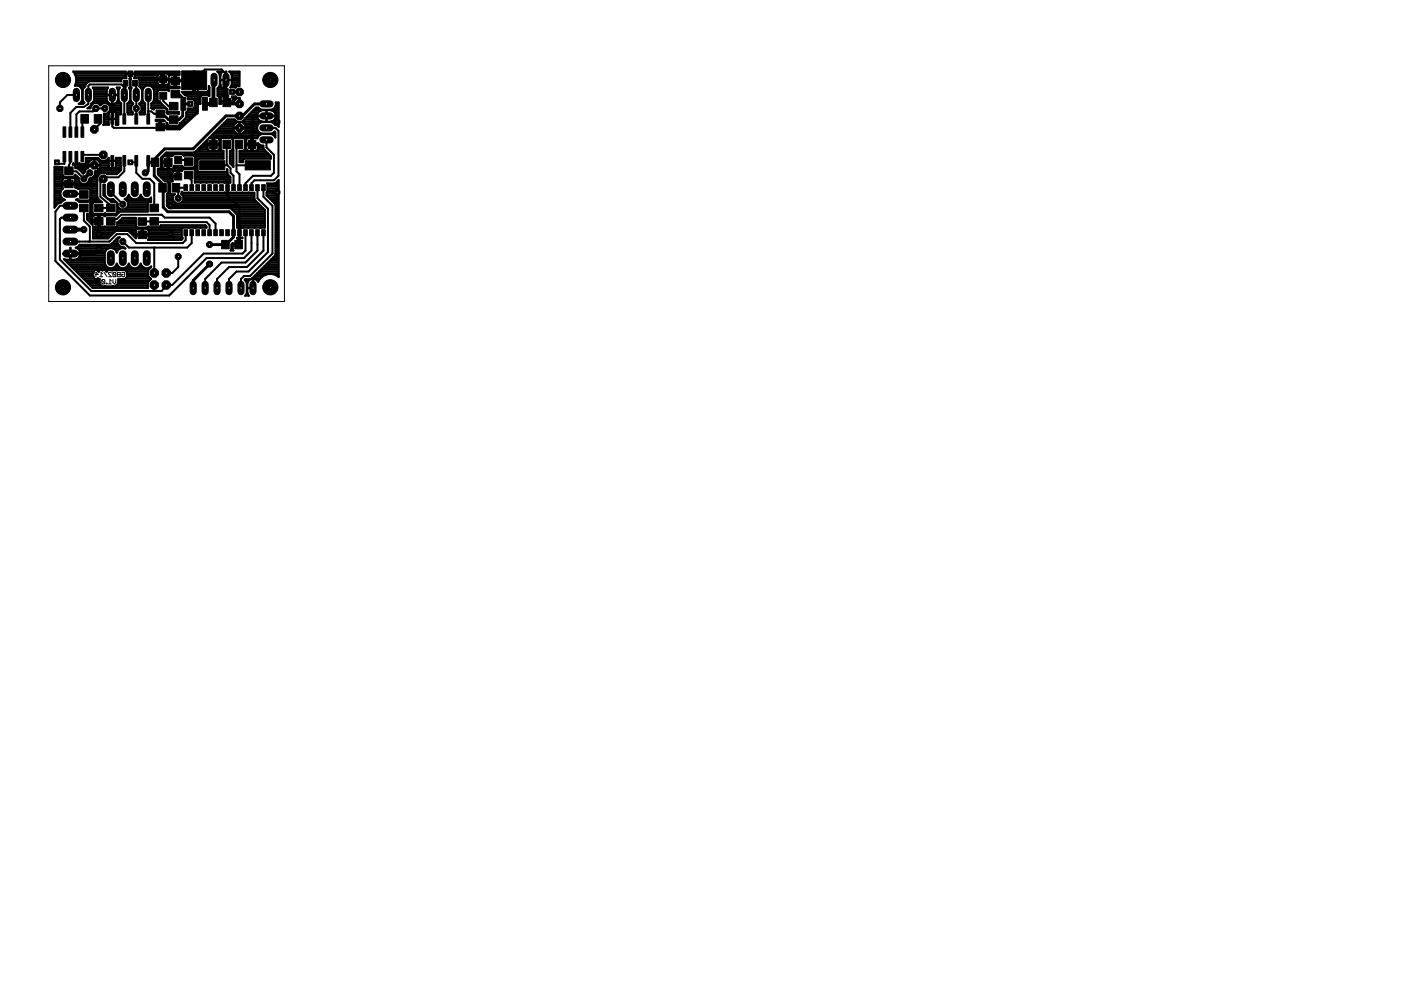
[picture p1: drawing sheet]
<svg xmlns="http://www.w3.org/2000/svg" width="297mm" height="210mm" viewBox="0 0 297 210" stroke-linecap="round" stroke-linejoin="round" font-family="sans-serif">
<g fill="none" stroke="#000" stroke-width=".21">
<path d="M20.2 58.2h.6l-.5-.5v1M21.1 58.7h.7M21.6 59.4v.6l.2 .2 .4-.2M21.6 59.4l.2-.1 .4 .1v.6M21.6 59.4l.6 .6M21.8 58.1l-.4-.4v1M22.1 57.7l.6 1M23.6 57.9l-.1-.2-.5 .2 .6 .8h-.6M23.6 59.6l-.3-.3v.9M23.9 57.9l.2-.2 .5 .2v.6M23.9 57.9v.6l.2 .2 .5-.2M23.9 59.3v.6l.4 .3 .3-.3v-.6"/>
<path d="M23.9 57.9l.7 .6M24.9 57.9l.1-.2h.5v1h-.5l-.1-.2 .1-.3zM25 58.2h.5M25.8 57.9l.2-.2 .4 .2v.6l-.4 .2-.2-.5h.3M22.5 60l.2 .2zM23 60.2h.6"/>
</g>
<g fill="#000" stroke="#000" stroke-width=".21">
<path d="M26.1 17.1h1v1.1h-1zM27.1 15h1v1.2h-1zM28.1 17.1h1v1.1h-1zM33.9 16.1h1.4v1.4h-1.4zM33.9 19.6h1.4v1.4h-1.4zM36.3 19.1h1.7v1.6h-1.7zM36.3 16.3h1.7v1.6h-1.7zM38.5 15h5.3v4h-5.3zM13.4 32.1h.5v2.2h-.5zM13.4 26.9h.5v2.2h-.5zM14.6 32.1h.6v2.2h-.6zM14.6 26.9h.6v2.2h-.6z"/>
<path d="M13.7 35.4h1.8v1.6h-1.8zM13.7 38.2h1.8v1.6h-1.8zM15.9 32.1h.6v2.2h-.6zM15.9 26.9h.6v2.2h-.6zM17.2 32.1h.6v2.2h-.6zM17.2 26.9h.6v2.2h-.6zM17.1 24.3h1.7v1.8h-1.7zM20 24.3h1.6v1.8h-1.6zM23.5 33h.6v2.2h-.6zM23.5 24.1h.6v2.2h-.6zM26.1 33h.5v2.2h-.5zM26.1 24.1h.5v2.2h-.5z"/>
<path d="M28.6 33h.6v2.2h-.6zM28.6 24.1h.6v2.2h-.6zM31.1 33h.6v2.2h-.6zM31.1 24.1h.6v2.2h-.6zM32.1 33.5h1.6v1.8h-1.6zM33.1 23.3h1.8v1.6h-1.8zM33.1 26.1h1.8v1.6h-1.8zM33.7 38.9h1.6v1.8h-1.6zM34.9 33.5h1.6v1.8h-1.6zM35.9 24.6h1.8v1.6h-1.8zM35.9 21.7h1.8v1.6h-1.8zM36.5 38.9h1.6v1.8h-1.6z"/>
<path d="M37 36.7h1.5v1.5h-1.5zM37 33.2h1.5v1.5h-1.5zM38.4 20.7h1v2.7h-1zM39 39.2h.8v1.2h-.8zM39.1 36.3h1.8v1.6h-1.8zM39.1 33.5h1.8v1.6h-1.8zM40.3 39.2h.7v1.2h-.7zM41.5 39.2h.8v1.2h-.8zM42.8 39.2h.8v1.2h-.8zM42.9 20.7h1.1v2.7h-1.1zM44 39.2h.8v1.2h-.8zM44.4 29.7h1.7v1.8h-1.7z"/>
<path d="M44.4 20.8h1.7v1.8h-1.7zM45.3 39.2h.8v1.2h-.8zM46.6 39.2h.7v1.2h-.7zM42.3 34.1h5.4v1.9h-5.4zM47.9 39.2h.7v1.2h-.7zM47.3 29.7h1.6v1.8h-1.6zM47.3 20.8h1.6v1.8h-1.6zM49.1 39.2h.8v1.2h-.8zM50.4 39.2h.8v1.2h-.8zM49.8 29.7h1.7v1.8h-1.7zM51.7 39.2h.7v1.2h-.7zM52.9 39.2h.8v1.2h-.8z"/>
<path d="M52.6 29.7h1.7v1.8h-1.7zM54.2 39.2h.8v1.2h-.8zM55.5 39.2h.7v1.2h-.7zM52 34.1h5.3v1.9h-5.3zM16.9 43.3h1.8v1.6h-1.8zM16.9 40.4h1.8v1.6h-1.8zM20.1 43.3h1.7v1.6h-1.7zM20.1 46.1h1.7v1.6h-1.7zM22.6 46.1h1.8v1.7h-1.8zM22.6 43.3h1.8v1.6h-1.8zM29.3 46.2h1.8v1.6h-1.8zM29.3 49h1.8v1.6h-1.8z"/>
<path d="M31.8 46.1h1.8v1.7h-1.8zM31.8 43.3h1.8v1.6h-1.8zM39 48.7h.8v1.3h-.8zM40.3 48.7h.7v1.3h-.7zM41.5 48.7h.8v1.3h-.8zM42.8 48.7h.8v1.3h-.8zM44 48.7h.8v1.3h-.8zM45.3 48.7h.8v1.3h-.8zM46.6 48.7h.7v1.3h-.7zM47 51h1.6v1.7h-1.6zM47.9 48.7h.7v1.3h-.7zM49.1 48.7h.8v1.3h-.8z"/>
<path d="M50.4 48.7h.8v1.3h-.8zM49.8 51h1.6v1.7h-1.6zM51.7 48.7h.7v1.3h-.7zM52.9 48.7h.8v1.3h-.8zM54.2 48.7h.8v1.3h-.8zM55.5 48.7h.7v1.3h-.7z"/>
<circle cx="32.7" cy="60.4" r=".96"/>
</g>
<path d="M45.4 17l-.1 4.7 .1-.6-1 .9h-.9M47.9 17l-.3 .9v2.7l.5 1.1M18.7 37l-.9 .9M14.9 48.7h2.9M21 52.8l-1 1h-5.1M21 46.9v2.7" fill="none" stroke="#000" stroke-width=".83"/>
<g fill="none" stroke="#000" stroke-width=".42">
<path d="M15.6 15.2h11.1M15.8 15.6h11.8M16 17.9h2.2M16 16h10.7M16.1 16.4h10.6M16.1 17.5h2.4M16.2 17.1h9.5M16.2 16.7h9.6M16.7 18.2h1.4M17.2 18.6h.6M17.4 19h.2M17.4 19.7h.1"/>
<path d="M17.4 19.4h.1M18.1 18.3l-.6 .8v2l.4 .7-.3 .2h-.9l.5-.4 .2-.5v-2a1.21 1.21 0 0 0-1.5-.9 2.75 2.75 0 0 0-.4-3h11.2v.4h.9v1.1h-.2l.2 .1v1.6l-.3 .2 .3 .5v2l-.5 .8M18.1 18.3h.1M18.2 17.9l-.1 .4M19.7 18.6h3.2M19.9 19h2.7M20 19.7h2.6M20 19.4h2.6M24.7 18.6h.7l-.3 .5v2l.6 .8-.1 2.4h-.5v2.2h-.6v-2.7M24.7 18.6l.3 .7v.8M24.8 18.6h.6M25 19h.2"/>
<path d="M25 19.7h.1M25 19.4h.1M26.4 18.5l-.7-.6h-6.7l-.3 .3v3.8l-.9 .7h-1.6l-1.3 1.2v4.1M26.4 17.9v7.3M26.6 17.7v.9l-.2 .3M27.4 18.6h.5M27.5 16.7h.3M27.5 19h.2M27.6 18.2h.1M27.6 19.7h.1M27.6 19.4h.1M27.6 17.9h.1"/>
<path d="M27.6 17.5h.1M27.6 17.1h.1M27.6 16.4h.1M27.6 16h.1M27.6 15.6l.3 .1M27.7 15.6h6M28.6 16.4h4.8M28.6 15.7l-.2 .9h.9l.3 .2v1.5M28.6 16h4.8M28.6 15.2h9.5M28.6 17.7l.3 .8v6.7M29.5 16.7h4.9"/>
<path d="M29.6 18.3h.1M29.6 18.2h1.4M29.6 17.9h3.9M29.6 17.5h3.8M29.6 17.1h3.8M29.6 18.3l.5 .8v2l-.6 .8 .5 .6v.9l-.4 .5M29.9 18.6h.6M30.1 19h.2M30.1 19.7h.1M30.1 19.4h.1M31.9 18.2h4M32.4 18.6h5.7"/>
<path d="M32.6 19h3.2M32.6 19.7h.8M32.6 19.4h.8M33.4 19.4v1.8M33.7 15.6h.7v2.4l-.8-.1-.2-.3v-.6l8-.2v-1.6h-.4v4.3h-2.5l.7 .7h.4l.2 .3v.6h1.2l.3 .2v1.4M33.7 15.6l-.3 .3v.7h2.4v.4M34.4 17.9h.4M34.4 17.5h.4M34.4 17.1h.4M34.4 16.4h.4M34.4 16h.4M34.4 15.6h.4"/>
<path d="M34.8 16.7h1M35.5 15.6l.3 .6 .3-.3h.8v2.5h-.7l-.3-.2M35.5 15.6h-.7v2.4h.6l.4-.3M35.5 15.6h2.6M35.7 17.9h.1M35.8 19l.2-.3h2.1v-.3h-.8v-2.5h.8v-.7h-9.5v.4h-.9v1.1h.1l-.1 .1v1.6l.2 .2-.2 .5v2l.5 .8-.4 .6v.9l.4 .5M35.8 17.7l.1 .5M35.8 19v.3l-.3-.2h-1.8l-.3 .3M35.8 17.7h.1M35.8 17v.3l5.6-.1v2.3h2.6l.3-.4v-.9l.1 .3v1.9l-.2-.2h-1.4l-.3 .3v1.5h-.6M35.8 17.1h1.1M35.8 16h.1"/>
<path d="M36.9 18.2h.4M36.9 17.9h.4M36.9 17.5h.4M36.9 16.7h.4M36.9 16.4h.4M36.9 16h.4M37.1 16.8h-2.5v-.5l-.6-.6h-7.3l.1 .9h-.9l-.2 .2v.5h-6.8l-.7 .6M37.3 17.1h3.7M38.8 19.7h5.6M41 18.2h.4M41 19.4h.4M41 19h.4"/>
<path d="M41 18.6h.4M41 17.9h.4M41 17.5h.4M41 16.7h.4M41 16.4h.4M41 16h.4M41 15.6h.4M41 15.2h.4M41.2 17l.7 .9v6.1l-3.5 3.1h-14.3l-.3-.3v-6.7M41.2 17h-4.1v.1M44.1 19.4h.3M44.3 18.2h.1"/>
<path d="M44.3 19h.1M44.3 18.6h.1M46.1 19.7h2.1M46.1 19.4h2.1M46.1 19h2.1M46.2 15.2h1M46.2 18.6h.9M46.5 15.6h.4M46.5 18.2h.3M46.6 17.9h.1M46.6 17.5h.1M46.6 17.1h.1"/>
<path d="M46.6 16.7h.1M46.6 16.4h.1M46.6 16h.1M47.9 18.2h.1M47.9 18.6h.1M47.9 17.9h.1M47.9 17.5h.1M47.9 17.1h.1M47.9 16.7h.1M47.9 16.4h.1M47.9 16h.1M47.9 15.6h.1"/>
<path d="M47.9 15.2h.1M47.9 17v-1.3l-.9-1h-3.6l-2.2 2.3M48.2 18.9h.1M48.2 18.9v1.3l.2 .2h-.1v1.5l2.5 .2v-1.3h-.5M48.7 15.2h2.1M48.7 15.3l-.1-.1h2.2v3h-1.8M48.7 15.3l.4 .6v1h-2.4v-1l.6-.7h-1.2l.5 .8v2l-.5 .7v1.7l.4 .2v1.4l1.4-.1v-1.5h-.8l-.3 .4v.7h2.5v-.7l-.2-.3 .8-.1 .4 .4M49 15.6h1.8M49.1 16h1.7M49.1 17.9h1.7M49.1 17.5h1.7M49.1 17.1h1.7"/>
<path d="M49.1 16.7h1.7M49.1 16.4h1.7M50.3 18.2l-.4 .4-1.1-.1 .3-.5v-1h-2.4v.8a1.18 1.18 0 0 0 1.2 1.1v-3.7l.1 3.7h.2M11.6 38.5h1.7M11.6 36.2h1.7M11.6 35.8h1.7M11.6 37h1.7M11.6 37.7h5.1M11.6 40h1.7M11.6 39.6h1.7M11.6 39.2h1.7M11.6 38.8h2.8"/>
<path d="M11.6 38.1h1.7M11.6 37.3h1.8M11.6 36.6h1.7M11.6 35.5h1.7M13.7 37.7l-.4 .4v.7h2.7l-.1-.8-.3-.3M13.7 33.2v1.5h-1.3l-.3-.3M14.4 37.7v1.5h-1.1v.8l-.3 .3M14.4 38.5h.4M14.4 38.1h.4M14.6 39h.8l.5 .2M14.8 37.7v1.5h4.6M14.8 38.8h2.4"/>
<path d="M14.9 33.2v1.2l-.3 .7v1.1l.2 .1h1.4l1.6 1.6M15.5 34.7h.2M15.5 34.7l-.1 .2h.3l.3 .3v.5l.6 .1 1 1M15.5 34.7h1.2M15.8 37.3h.5M15.9 35.1h2.9M16 38.5h.8M16 39.2v.6l.5 .2M16 39.6h4.6M16 39.2h4.6M16 38.1h.7M16 35.5h2.8"/>
<path d="M16.2 34.7h.1M16.2 34.4h.1M16.2 34h.1M16.2 33.6h.1M16.2 20.1h-1.9l-1.6 1.6v1.3M16.2 33.5v1.3M16.5 40h4.1M16.5 40h.2M16.7 35.8h1.6M16.7 34.7l.1-.1 .2 .2h.9l.3-.3v-1h2.6l.6 .6h1l.7-.6 .1 2 .3 .1h.7l.3-.1M16.7 34.7h.2M17 36.2h1"/>
<path d="M17.2 21.6h.5M17.4 21.2h.2M17.4 36.6h.5M17.4 20.1h.1M17.4 20.9h.1M17.4 20.5h.1M17.6 36.8h.1M17.7 36.8l.3-.3v-.3l.8-.7v-1l.7-.7h1l.8 .7v1.1l-.8 .7h-.3v.8l-.7 .6M17.9 25.2l-.4 .6v2.2M18 34.7h.8M18.2 34.4h.7M18.2 34h1.1"/>
<path d="M18.2 33.6h2.7M18.4 38.8h2.2M18.8 35.1h2.5M18.8 38.5h1.8M18.9 38v.4l-.7 .6h-.9l-.6-.6v-.7l-.7-.7-.3 .4h-2.2l-.2-.2v-1.8h-1.7v8.6l.7-.9 .3-.2M18.9 40l.2 .3v1.9l-.2 .3h-2.2l-.3-.3M18.9 38.1h1.8M18.9 22.7h.3M19 36.6l-.3 .4M19.3 22.4l-.8 .6h.7v-.5l.7-.6h.9l.5 .4 .5-.4h.9l.6 .6v.9l-.6 .7h-.7l.1 2.2-.2 .2h1.2l.1-2.7 .3-.1h.7l.3 .1M19.3 22.4h.1M19.4 22l-.1 .4"/>
<path d="M19.4 22h.3M19.7 21.6h3.1M19.9 37.3h.8M19.9 21.2h2.7M20 20.1h3.8v2M20 20.9h2.6M20 20.5h2.6M20 35.1l1.3 1.2M20 33.8v1.3M20 34.7h.1M20 34.4h.1M20 34h.1"/>
<path d="M20.2 37h.9M20.2 36.6h4.9M20.6 36.2h4.9M20.7 37.7h-1.5l-.3 .3M20.7 34h.6M20.8 25.2h.3l.2 1-1.3 1.2M20.9 22h.8M21 35.8h4.7M21.1 34.4h2M21.3 35.5h1.8M21.3 35.1h1.8M21.3 34.7h1.8"/>
<path d="M21.9 32.8h-4.4v.4M21.9 40h.3M21.9 39.6h.3M21.9 39.2h.3M22.1 24.6h1M22.1 25.4h1M22.1 26.1h1M22.1 25.7h1M22.1 25h1M22.1 24.2h1M22.2 23h-1.9l-.6 .6h-2.9l-.6 .7v3.7M22.5 34h.6"/>
<path d="M22.6 20.1v-1l.3-.5h-3.2l.3 .5v2l-.6 .9M22.8 22h.5M22.9 23.9h.2M22.9 33.6h.2M23.1 34.1h1.5M23.1 25.2h1.5M23.2 22.4h2.5M23.3 23.5h2.4M23.3 23.1h2.4M23.3 22.7h2.4M23.7 22.1h.1M23.8 22h.1"/>
<path d="M23.8 21.6h.1M23.8 21.2h.1M23.8 20.9h.1M23.8 20.5h.1M23.8 24.6h.1M23.8 34.1v1.6h-1.9l-2.5 2.5v8.3l.3 .3h1.1l.2 .1M23.8 35.5h.1M23.8 35.1h.1M23.8 34.7h.1M23.8 34.4h.1M23.8 25h.1M23.8 24.2h.1"/>
<path d="M23.8 23.9h.1M24.3 22h1.4M24.5 35.5l.1-2h1l.1 2.5-.9 .9h-2.1l-.3-.3h-1l-.7 .8v4.7M24.5 35.5h1.2M24.5 23.9h1.2M24.6 24.6h.5M24.6 25.4h.5M24.6 35.1h1M24.6 34.7h1M24.6 34.4h1M24.6 34h1M24.6 33.6h1"/>
<path d="M24.6 26.1h.5M24.6 25.7h.5M24.6 25h.5M24.6 24.2h1M24.8 21.6h.6M25 21.2h.2M25 20.9h.1M25 20.5h.1M25.1 20.1h-1.2v2a1.23 1.23 0 0 0 1.1-1.1v-.8h-2.4v.8a1.19 1.19 0 0 0 1.1 1.1M26.4 34.1v2.2l-1.3 1.3h-2.9l-.9 .9v3.2l1.9 1.6 .3 .8h-2.5M27 23.8l.1 .5h1l.1-.4M27 23.5h.9"/>
<path d="M27 23.1h.8M27 22.7h.8M27 22.4h1M27 22h1.2M27 21.9v1.9M27.1 23.9h1.1M27.1 21.9h-.1M27.1 24.2h1M27.3 21.6h.6M27.5 21.2h.2M27.6 20.1h.1M27.6 20.9h.1"/>
<path d="M27.6 20.5h.1M27.6 34.4h1.3M28.9 34.1v2.5l1.3 1.3h1.5l1 1v5.2M29.5 22h1.3M29.6 23.9h1.1M29.7 24.2h1M29.8 22.4h1M29.9 21.6h.5M29.9 23.5h.9M30 23.1h.8M30 22.7h.8M30.1 21.2h.1"/>
<path d="M30.1 20.1h.1M30.1 20.9h.1M30.1 20.5h.1M31.4 20.1v5.1M31.4 34.1v.3M31.4 36.3l-.6 .3M31.4 23.6h.7l.6 .5h1.5M32.1 22.7h2.9M32.1 22.4h2.5M32.1 22h2.1M32.2 23h.1M32.4 21.6h1.6"/>
<path d="M32.5 23.1h.1M32.5 23.1l-.4-.1v-1.1l.4-.3 .1-.5v-2a1.24 1.24 0 0 0-1.2-1 1.24 1.24 0 0 0-1.2 1v2l.6 .8v1.9l-.1 .5h-1l-.1-.4M32.5 23.1l.1 .1 .3-.3h2.2l.2 .2M32.6 21.2h.8M32.6 20.1h.8M32.6 20.9h.8M32.6 20.5h.8M32.7 33.8v.4l.2 .2-.2 .2M33.4 21.2l.3 .3h.3M33.5 36.2h5.1M33.5 35.8h8.4M33.5 37h3.1"/>
<path d="M33.5 36.6h3.1M33.8 26.5h.4M33.8 26.1h.4M33.8 25.7h.4M33.8 37.3h3.8M34 21.5l.2 .5M34 21.5h.1M34.1 35.5h.4M34.1 35.1h.3M34.1 34.7h.3M34.1 34.4h1.4M34.1 34h.3"/>
<path d="M34.1 33.6h.3M34.2 26.9h4.5M34.2 22l1.3 1.1v.4l.2 .3 2.3-.1v.5h-2.4l-.3-.3v-.8M34.2 37.7h2.4M34.3 33.2h.2M34.5 39v.8M34.6 38.1h2M34.6 20.3v1.1l1.1 1.1h1.1M34.7 32.9h2M35.1 32.5h12.3M35.3 23.1h.1M35.3 26.1v.6h-1.5v-1h-.8v-.3h1.6l.3 .3h-.7v1.4"/>
<path d="M35.3 27.2h3M35.3 26.5h.3M35.3 26.1h.2M35.3 23.9h2.7M35.3 23.5h.2M35.4 38.5l.3 .2v2.2l-.3 .3v2.4l.5 .5h12.8l.3 .1 1.3 1.5v2.6h5.9v-3.8l-2.2-2.1-.1-1.5h-15.1l-.3-.3-.1 .5 .5 .5v.9l-.7 .6h-.9l-.6-.6v-.9l.4-.4h-.8l-.3-.3v-2.2l.3-.2M35.5 26.1v.3l.2 .2h2.2l.3-.2v-.3M35.5 35.5h.4M35.5 35.1h.4M35.5 34.7h.4M35.5 34h.4M35.5 33.6h.4"/>
<path d="M35.5 33.2h.4M35.6 24.2h.1M35.6 34.4v2.2l.7 .8h1.5M35.7 40h.3M35.7 39.6h.3M35.7 39.2h.3M35.7 38.8h.3M36.2 32.5l-.5 .5v1.4l-.1 .1M36.9 35.5h2M37 36.2l-.4 .3v.8h1.4v-1.1M37.6 36.2v1.4h-1l.1 .9h-1.8l-1.4-1.5M37.6 37h.4"/>
<path d="M37.6 36.6h.4M37.8 33.9h2.2v.4M38.1 26.5h1M38.2 26.1h1.2M38.7 25.7h1.1M38.8 32.9h8.6M38.9 35.9l-.3 .3M39 33h2.1l.3 .3v1.9l-.3 .3h-2.2l-.3-.4h-1.7l-.1 .6-.9 .1v-1.2h-1.5l.1 .9 .3 .3h.7v-2.7h-.7l-.3 .1M39 33l-.3-.3h-1.9l-.2 .4h-.7v1.1h-1.5l.1-1M39 33h.1M39 25.4h1.2M39.2 20.1h5.2"/>
<path d="M39.4 39.8h-2.1l.5 .5v1.7M39.4 25h1.1M39.5 24.6h1.4M39.5 24.2h1.8M39.5 23.9h2.2M39.8 23.5h2.1M39.8 23.1h2.1M39.8 20.9h2.7M39.8 20.5h2.7M40 37.1v.5l.6 .6v1.6M41.1 35.9l.3 .2-.1 2.6 7.6 .1v-1.3a1.63 1.63 0 0 1-.8-1.6v.3M41.1 35.5h.8"/>
<path d="M41.2 21.2h1.3M41.3 22.7h.6M41.3 22.4h.6M41.3 22h1.2M41.3 22.7l-.3 .3h-1.2v.6l-.3 .2a1.97 1.97 0 0 1-1.3 2.3M41.3 21.6h1.2M41.3 38.5h7.6M41.3 33.2h6.1M41.4 36.2h.5M41.4 37h6.9M41.4 37.7h7.5M41.4 38.1h7.5"/>
<path d="M41.4 37.3h7.3M41.4 36.6h6.8M41.4 35.1h.5M41.4 34.7h.5M41.4 34.4h.5M41.4 34h.5M41.4 33.6h6M41.5 32.1h5.9M41.9 31.7h2.2M41.9 23.6l-3.8 3.8h-2.8v-.3M42.2 31.3h1.8M42.6 31h1.4"/>
<path d="M43.3 30.2h.7M43.5 30.6l-1.9 1.9v4.1l.9 1h4.8l.9 .9v2.9l2.6 2.5v8h-.2M43.7 29.8h.3M44.5 29.1h10.2M44.9 28.7h10M45 35.1h3.2M45.1 31.7h.4M45.1 31.3h.4M45.1 31h.4M45.1 30.2h.4M45.1 29.8h.4M45.1 29.5h.4"/>
<path d="M45.2 28.4h.1M45.2 28.4h13.2M45.5 30.6h1.3M45.6 28h4.3M46 27.6h3.5M46.1 20.1h2.1M46.4 27.2h3.1M46.4 20.5h.5M46.5 31.7h.3M46.5 29.5h.3M46.5 31.3h.3M46.5 31h.3"/>
<path d="M46.5 30.2h.3M46.5 29.8h.3M46.5 22h.3M46.5 21.6h1.4M46.5 21.2h.3M46.5 20.9h.3M46.7 26.9h2.8M47.1 26.5h2.5M47.5 26.1h2.5M47.9 25.7h2.3M47.9 21.2h.4M47.9 20.9h.4"/>
<path d="M47.9 20.5h.4M48.1 30.6v4.3l.1 .2M48.1 36.2h.1M48.2 39.8h.1M48.2 35.1l.7 .6v.9l.6 .7v2.5M48.2 40h.1M48.2 39.6h.1M48.2 39.2h.1M48.2 38.8h.1M48.3 21.6h1.2M48.7 32.5h.8M48.7 34.4h.8"/>
<path d="M48.7 34h.8M48.7 33.6h.8M48.7 33.2h.8M48.7 32.9h.8M48.7 32.1h.8M48.9 34.7h.6M49.2 20.5h.8M49.2 35.1h.3M49.3 31.7h.1M49.3 29.5h.1M49.3 30.6h.1M49.3 31.3h.1"/>
<path d="M49.3 31h.1M49.3 30.2h.1M49.3 29.8h.1M49.3 22h.2M49.3 21.2h.5M49.3 20.9h.9M49.5 27.1h2.5M50.1 35.1h4.6M50.3 20.8l-.8 .7v.5M50.3 28.4l-.8-.8v-1l.8-.7h1l.7 .7v1l-.7 .8M50.7 30.6l-.6 .5v5.2l.7 .7v2.8M50.8 25.9v2.5"/>
<path d="M50.8 28h.1M50.8 27.6h.1M50.8 27.2h.1M50.8 26.9h.1M50.8 26.5h.1M50.8 26.1h.1M50.8 22h.1M50.8 21.6h.1M50.8 21.2h.1M50.8 20.9h.1M50.8 32.5h6M50.8 34.4h.7"/>
<path d="M50.8 34h.7M50.8 33.6h6.6M50.8 33.2h6.6M50.8 32.9h6.4M50.8 32.1h5.6M51.4 25.7h4M51.6 26.1h3.4M51.7 28h3.2M51.8 25.4h3M51.9 31.7h.4M51.9 29.5h.4M51.9 30.6h1.4"/>
<path d="M51.9 31.3h.3M51.9 31h.3M51.9 30.2h.3M51.9 29.8h.3M51.9 26.5h2.8M52 25l-.7 .8h-1l-.5-.4-1.6-.1-3.9 4h.8v2.7l-.8-.1-.2-.1-.1-1h2.5v.8l-.3 .3-.7 .1v-2.7h.6l.3 .1 .1 1h-2.5v-.9l-2.9 2.8h-5.9l-1.1 1.1v2.1l-.2 .3h-.4v1.2M52 27.6h2.6M52 27.2h2.5M52 26.9h2.5M52.1 25l2.2-2.2h.5l.7 .5h2a1.22 1.22 0 0 0 .9-1.6h.7v5.2M52.1 25h-.1M52.1 25h2.5"/>
<path d="M52.5 24.6h6.6M52.8 24.2h1.8M53.2 23.9h1.6M53.3 31.7h.4M53.3 31.3h.4M53.3 31h.4M53.3 30.2h.4M53.3 29.8h.4M53.3 29.5h.4M53.6 23.5h1.6M53.6 30.4l-.2 .2v-1.6h-8v1.6h-2.4M53.7 30.6h1.2"/>
<path d="M54 23.1h1.1M54.5 24.6a1.18 1.18 0 0 0 1.1 1.2h.9v-2.4h-.9a1.18 1.18 0 0 0-1.1 1.1h4a1.23 1.23 0 0 0-1.1-1.1h-.8v2.4h.8a1.23 1.23 0 0 0 1.1-1.2M54.5 26.9a1.21 1.21 0 0 0 1 1.4M54.6 39.8v2.2l2.2 2.3v9.1l-4.1 4.2h-2.6l-1.5 1.6v1.9M54.7 31.7h1.3M54.7 31.3h1.1M54.7 31h1.1M55.9 39.8v1.9l1.9 1.9v10.2l-4.8 4.7h-1.3l-.6 .7v1.9M56.5 25.4h.1M56.5 25.7h.1M56.5 25h.1M56.5 24.2h.1"/>
<path d="M56.5 23.9h.1M56.5 23.5h.1M56.5 29.7v1.5l1.6 1.6v3.8l-.7 .7h-3.8l-1.6 1.6v.9M56.5 27.1h1.9l.6 .6v9.6l-.9 .9h-4.1l-.7 .7v.9M56.7 40h2.4M56.7 39.6h2.4M56.7 39.2h2.4M57.5 28.3l.7-.4 .2 .1v1.2l-.4-.6-.5-.2h-2l-.8 .6-.2 .4-.8-.1v2.7l.7-.1 .3-.3v-.8h-2.5l.1 1 .2 .1 .8 .1v-2.7h-.8l-.3 .4v.7h2.5l.4 .3 .7 .2 .1 .7 1.5 1.5v.5h-5.6l-.3 .3v.5h-.7v-2.4h.8l.3-.3v-2.2l-.3-.2h-1.9l-.3 .2 .1 5.9-.8-.8v-2.6h.3l.3-.3v-2.2l-.3-.2h-1.9l-.3 .2v2.2l.3 .3h.3v1.6h-5.2l-.3 .3v2.3l.3 .3h5.7l.2-.3M57.6 25.7h1.5M57.8 23.5h1.3M57.8 23.1h1.3M58 26.1h1.1"/>
<path d="M58.1 28.7h.3M58.1 24.6l.6 .6v.6M58.1 28h.2M58.2 25.4h.9M58.3 23.9h.8M58.3 22.7h.8M58.3 38.8h.8M58.4 29.1h.1M58.4 25h.7M58.4 24.2h.7M58.4 22.4h.7M58.5 22h.6"/>
<path d="M58.6 26.5h.5M58.8 38.5h.3M59.1 26.9l-1.6-1h-2l-.8 .5-.2 .5M59.1 26.9h.1M11.6 42.2h1.8M11.6 43.7h.2M11.6 43.3h.5M11.6 42.6h1.7M11.6 41.8h1.4M11.6 41.5h1.2M11.6 41.1h1.2M11.6 40.7h1.2"/>
<path d="M11.6 40.3h1.4M13 40.3a1.32 1.32 0 0 0 .8 2.1l-.4 .1-.4 .4h-1.4M13.5 54.9l.1 .1M13.9 55.3h8.3M14.3 55.7h7.9M14.7 56.1h7.6M14.9 43.6h-2.2l-1 1.3v10.5l7.3 7.3h16.9l7.9-8h7.9l1.6-1.6v-3.8M14.9 46.1h-1.9l-.3 .4v8.5l6.7 6.7h14.9l.9-1.3h1.3l6.7-6.6h8.2l.6-.7v-3.8M14.9 52.5v2.6M14.9 52.5h.1M14.9 54.9h.1M14.9 54.6h.1"/>
<path d="M14.9 54.2h.1M14.9 53.8h.1M14.9 53.4h.1M14.9 53.1h.1M14.9 52.7h.1M14.9 41.1l2.9 .1M15 56.4h7.5M15.4 56.8h7.7M15.8 57.2h15.7M16.1 52.5h.1M16.1 52.5a1.29 1.29 0 0 1 1 1.4 1.29 1.29 0 0 1-1.2 1.2l-2.3-.1M16.3 54.9h5.9"/>
<path d="M16.4 42.2l-.3 .2 .7 .4h2.1l.2 .3v2l-.2 .2h-.5v1.2l1.2 1.2v-.6h1.5v1.1M16.4 42.2h.1M16.5 52.7h6.5M16.5 52.3h9.7l.4 .4a1.29 1.29 0 0 0-1.8 .9 1.31 1.31 0 0 0-1.3-1 1.31 1.31 0 0 0-1.3 1v2.2a1.31 1.31 0 0 0 1.3 1.1 1.31 1.31 0 0 0 1.3-1 1.31 1.31 0 0 0 1.2 1 1.31 1.31 0 0 0 1.3-1 1.31 1.31 0 0 0 1.3 1 1.31 1.31 0 0 0 1.2-1 1.3 1.3 0 0 0 2.2 .6v.1l-.7 .7v1.2l.7 .7-.7 .7 .1 1.1h-11.8l-6.1-6.1M16.5 52.3l-.4 .2M16.5 57.9h3.3M16.6 42.6h4.7M16.8 54.6h5.4M16.8 53.1h5.7M16.9 52l6.4-.1 1.7-1.6h.4l-.5 .5v.9l.7 .6M16.9 52l-.4 .3M16.9 51.9h8.3"/>
<path d="M16.9 58.3h2.8M17 54.2h5.2M17 53.4h5.3M17.1 53.8h-3.7M17.1 53.8h5.1M17.3 58.7h2.6M17.7 59.1h2.3M17.8 44.1v2.7l1.2 1.2v3.2M18 59.4h3.1M18.4 59.8h2.7M18.4 46.3h1.2M18.4 46h1.2"/>
<path d="M18.4 45.6h6.3M19 42.9h.8M19 47.1h1.8M19 45.2h.7M19.1 41.8l1.5 .1M19.1 44.8h.5M19.1 42.2h1.7M19.1 44.4h.5M19.1 44.1h.5M19.1 43.7h.5M19.1 43.3h.5M19.1 41.5h1.5"/>
<path d="M19.1 41.1h1.5M19.1 40.7h1.5M19.1 40.3h1.5M19.4 47.5h.2M19.6 46.7v-.6l.2-.3 1-.1v2.5M19.7 48.2h9.3M19.7 50.4h3.3M19.7 50.1h3.7M19.7 49.7h4.1M19.7 49.3h4.5M19.7 48.9h9.1M19.7 48.6h9.3"/>
<path d="M19.9 57.5l-.2 .5 .2 .9 .3 .3h.4l.1-.2 .4 .2v1.1M19.9 57.5l-3.7 .1M20 48.2l-.3-.2v2.6h3.2l1.7-1.6h2.5l1.7 1.5v-.5h1.2v-1.5l-.9 .1-.3 .3M20.6 57.3h-.4l-.3 .2M20.6 57.3h.1M20.6 57.3l.2 .2M20.7 59.1h.1M20.7 42.1h.1M20.7 42.1l.9 .8h-1.7l-.3 .2v2l.3 .3h2.2l.1-.2M20.8 47.8h.3M20.8 47.5h.3M20.8 46.3h.3"/>
<path d="M20.8 46h.3M20.8 57.5v.1M20.9 57.6h.1M21 49.6h2.5l.9-.9h3.2l1 .9h1.4l.2 .2 .1-.2h5.9M21.1 59.8v.1M21.9 48.2l.3-.2 .2 .2M21.9 41.1h.3M21.9 40.7h.3M21.9 40.3h.3M22 41.5h.3M22.2 45.2h.1M22.2 45.9l-.3-.2h-.8v1h-2.5"/>
<path d="M22.5 41.8h.1M22.5 57.6h.1M22.9 42.2h.2M23.3 57.3h.1M23.3 42.6h1.1M23.5 40.1v.7l2.5 2.5M23.5 46.9l-.2-.4h1.5l.9-1h8.6l.6 .6h9.5l1.3 1.3v1.9M23.5 42.7l-1.6-1.3v-2.2h.3v2a1.28 1.28 0 0 0 1.8 1l.9 .9v.7M23.5 42.7h.1M23.6 42.7v.1M23.6 42.8h.1M23.7 57.3h.1"/>
<path d="M23.7 42.8h.9l.2 .3v2l-.2 .3h-2.2l-.2-.2M23.8 51.6h1.1M23.9 56.8h1.8M23.9 42.2h.1M24 52.7h1.5M24.2 51.2h.7M24.2 57.3h.1M24.4 56.4h.7M24.5 53.1h.5M24.5 50.8h.4M24.6 45.7h.1M24.6 45.7h-2.2l-.2 .1"/>
<path d="M24.7 56.1h.1M24.7 42.9h.1M24.7 53.4h.1M24.7 45.2h.4M24.8 47.8h4M24.8 47.5h4M24.8 44.4h6.5M24.8 44.1h.5M24.8 43.7h.1M24.8 43.3h.1M24.9 50.4h.4M24.9 43.8l.7 .6h.9l.6-.6"/>
<path d="M25 47.1h3.8M25.1 59.8h6.3M25.1 59.4h6.7M25.3 46.8l.7-.6h2.8v1.8l.3 .2h2.1l.3-.2 .1 .2M25.3 46.8l-.5 .3v.8l-.2 .3M25.3 46.8v.1M25.5 46.7h3.3M25.6 44.9l-1 .8M25.8 46.3h3M26.1 57.3h.1M26.4 56.8h1.8M26.5 57.3h-3.6l-.3 .3-.2-.3-.5-.1-.1 .2-.6-.1-.2 .3-.2-.1"/>
<path d="M26.5 57.3h.1M26.5 57.3l.3 .2M26.5 42.2l.6 .6v1M26.5 52.7h.1M26.6 59.1h5.3M26.8 57.5v.1M26.8 57.5l.1 .2M26.8 57.6h4.5M26.8 44.1h4.5M26.9 42.6h5.1M26.9 57.7h.1M26.9 57.7v1l-.4 .5h-1.4v.9l-.7 .6h-2.9"/>
<path d="M26.9 58.7h4.7M26.9 58.3h4.4M26.9 57.9h4.4M27 56.4h.6M27 41.8h.6M27.1 42.9h4.4M27.1 43.7h4.2M27.1 43.3h4.2M27.2 56.1h.2M27.2 41.5h.2M27.6 49.3h1.2M28 49.7h2"/>
<path d="M28.2 42.2h-1.8l.7-.5 .2-.4a1.31 1.31 0 0 0 1.3 1 1.31 1.31 0 0 0 1.2-1 1.3 1.3 0 0 0 2.2 .6v.9h-.4l-.3 .3v1.8l-6.5-.1M28.3 50.1h.5M28.7 50.4h.1M28.8 48.9v.7h2.7v-.7M28.9 56.8h1.9M29 42.2h1.7M29.5 56.4h.7M29.5 41.8h.7M29.8 56.1h.1M29.8 41.5h.1M29.8 49.6v.4h.4M30 49.3h.4"/>
<path d="M30 48.9h.4M30 48.6h.4M30.2 47l-.3-.1h2.8l.2 .2h10.9l.6 .6v1.6M30.4 49.7h8.1M31.3 48.2h12.5M31.3 48.6h7.2M31.5 50.8h7M31.5 56.8h.4M31.5 42.2h.5M31.5 50.4h7.2M31.5 50.1h7M31.5 49.3h7"/>
<path d="M31.5 48.9h7M32.7 52.5v5.4M33.8 48.2l.3-.4h9.4l.3 .2v.3h-5l-.3 .2v1.7l.2 .4-.2 .3h-7.1l.1-.9h-1.1v-1.5l.8 .1 .3 .3M34.1 47.8h9.5M35.4 42.9h1.8M35.4 42.2h1.3M35.4 43.3h19.6M35.4 42.6h1.4M35.4 41.8h1.3M35.4 41.5h1.4M35.5 43.7h19.8M35.5 41.1h.7"/>
<path d="M35.7 40.7h.3M35.7 40.3h.3M35.8 44.1h19.9M36.2 43.6h14.3M37.8 54.4v2.2l-1.3 1.3h-1.3M38.4 42.9h16.2M38.4 41.1h15.5M38.5 40.7h.1M38.8 42.6h15.4M38.8 41.5h15.1M38.9 42.2h15.1M38.9 41.8h15"/>
<path d="M39.4 49.3v1.6l-.7 .6h-9.8l-1.9-1.9h-2.2l-1.6 1.6h-8.3M40.6 49.3v2.2l-.9 1h-12.4l-1.3-1.3M47.8 51.9h.1M48.2 40.7h.1M48.2 40.3h.1M48.9 53.1h.5M49.1 52.3h.2M49.1 52.7h.2M49.1 51.9h1.3M49.2 44.4h6.9M49.3 51.6h.1M49.6 44.8h6.6"/>
<path d="M50 45.2h6.2M50.2 45.6h6M50.3 50.4h.1M50.3 48.2h5.9M50.3 46.7h5.9M50.3 50.4h1.1M50.3 50.4l.1 .1v1.6h-1.1v.7l.2 .3h-.6l.2-.1v-1.2l.2-.3v.2h1.5M50.3 47.8h5.9M50.3 47.5h5.9M50.3 47.1h5.9M50.3 46.3h5.9M50.3 46h5.9"/>
<path d="M50.4 51.6h.4M50.4 51.2h.4M50.4 50.8h.4M50.8 49.3h.1M50.8 50.1h.1M50.8 49.7h.1M50.8 48.9h.1M50.8 48.6h.1M51.2 50.4h.2v.1h-.6M51.9 59.4h.9M52.2 59.8h.3M53.4 59.1h.2v2h-1.2l.2 1.4"/>
<path d="M53.4 59.1l-1.4 .1-.1 .1 .4 .8v2M53.4 59.1h1.8M53.6 59.8h.1M53.6 59.4h.1M53.8 58.7h1.8M54.2 58.3h2M54.5 59.4h.4M54.5 57.9h4.6M54.6 49.3v3.8l-2.6 2.6h-5l-3.5 3.5v1.9M54.9 57.6h4.2M55.3 57.2h3.8M55.7 56.8h3.4"/>
<path d="M55.9 49.3v3.8l-3.5 3.5h-3.8l-2.6 2.6v1.9M56 56.4h3.1M56.4 56.1h2.7M56.5 41.1h2.6M56.5 41.5h2.6M56.6 40.7h2.5M56.7 40.3h2.4M56.8 55.7h2.3M56.9 41.8h2.2M57.1 55.3h2M57.3 42.2h1.8M57.5 54.9h1.6"/>
<path d="M57.7 42.6h1.4M57.9 54.6h1.2M58 42.9h1.1M58.3 54.2h.8M58.4 43.3h.7M58.4 58.3a2.81 2.81 0 0 0-3.7 1.5 1.24 1.24 0 0 0-1-.7v1.9h-1.3l.1-1.2 .7-.6M58.4 58.3l.6 .4M58.4 58.3h.7M58.4 52.3h.7M58.4 48.2h.7M58.4 46.7h.7M58.4 44.8h.7"/>
<path d="M58.4 50.4h.7M58.4 53.8h.7M58.4 53.4h.7M58.4 53.1h.7M58.4 52.7h.7M58.4 51.9h.7M58.4 51.6h.7M58.4 51.2h.7M58.4 50.8h.7M58.4 50.1h.7M58.4 49.7h.7M58.4 49.3h.7"/>
<path d="M58.4 48.9h.7M58.4 48.6h.7M58.4 47.8h.7M58.4 47.5h.7M58.4 47.1h.7M58.4 46.3h.7M58.4 46h.7M58.4 45.6h.7M58.4 45.2h.7M58.4 44.4h.7M58.4 44.1h.7M58.4 43.7h.7"/>
<path d="M58.7 40.8v13.3l-5.1 5.1v1.9M59 58.7l.1-20.6-.9 .8h-1.6l.1 1.7-.2 .2v.6l1.9 2.1v10.4l-.1 .2-4.9 5M59.1 58.7h.1M18.8 60.2h2.3M19.5 60.9h11.8M21.1 60.3h.1M21.1 60.3l.3 .2M21.4 60.5l.1 .2M21.4 60.5l-2.2 .1M21.5 60.7h.1M24.6 60.6h6.7M25 60.2h6.3"/>
<path d="M32.7 60.4v1.3M52.2 62.4h.4M52.3 60.6h.1M52.3 62.1l-.4 .6h.9l-.2-.2M52.3 62.1h.2M52.3 61.7h.1M52.3 61.3h.1M52.3 60.9h.1M52.3 60.2h.1M53.6 60.6h.1M53.6 60.9h.1M53.6 60.2h.1"/>
</g>
<g fill="none" stroke="#000" stroke-width=".61">
<path d="M37.1 19.9l.7-.1 1.1 1.1v1.1M37.1 16.8v.3M41.2 16.8v.2M49.2 19.5h1.6M16.2 33.2v1.5l.6 .7h1.3l.3-.3h1.6M31.4 34.4h1.5M31.4 34.1v2.2M32.7 34.6v2.7l1.8 1.7M34 26.9v.2M34.5 39.8l.3 .8-.2 .2v3.1l1 1h13l.9 .9v4.5l-1.6 1.6M38.9 22h1.4M38.9 22l-.2 .2v2.4l-.8 .8h-2.2l-.8-.8h-.8l-.1-.5h.2"/>
<path d="M48.1 21.7l.9 .3h1.8M50.8 27.1h2.8M53.6 24.6v4.1l-.3 .3M56.5 22h-2.5l-2.6 2.6h-3.5l-6.9 7h-6.1l-2.2 2.2M44.4 51.9h3.4M44.4 56l-3.4 3.5v1.6"/>
</g>
<circle cx="32.7" cy="60.4" r=".4" fill="#fff" stroke="#000" stroke-width=".21"/>
<circle cx="35.2" cy="60.4" r=".96" fill="#000" stroke="#000" stroke-width=".21"/>
<circle cx="35.3" cy="60.4" r=".4" fill="#fff" stroke="#000" stroke-width=".21"/>
<circle cx="32.7" cy="57.9" r=".96" fill="#000" stroke="#000" stroke-width=".21"/>
<circle cx="32.7" cy="57.9" r=".4" fill="#fff" stroke="#000" stroke-width=".21"/>
<circle cx="35.2" cy="57.9" r=".96" fill="#000" stroke="#000" stroke-width=".21"/>
<circle cx="35.3" cy="57.9" r=".4" fill="#fff" stroke="#000" stroke-width=".21"/>
<circle cx="20.3" cy="23" r=".71" fill="#000" stroke="#000" stroke-width=".21"/>
<circle cx="20.3" cy="23" r=".4" fill="#fff" stroke="#000" stroke-width=".21"/>
<circle cx="12.7" cy="23" r=".71" fill="#000" stroke="#000" stroke-width=".21"/>
<circle cx="12.7" cy="23" r=".4" fill="#fff" stroke="#000" stroke-width=".21"/>
<path d="M31.4 19.4v1.5" fill="none" stroke="#000" stroke-width="1.5"/>
<circle cx="31.5" cy="20.1" r=".51" fill="#fff" stroke="#000" stroke-width=".21"/>
<path d="M28.9 19.4v1.5" fill="none" stroke="#000" stroke-width="1.5"/>
<circle cx="28.9" cy="20.1" r=".51" fill="#fff" stroke="#000" stroke-width=".21"/>
<path d="M26.4 19.4v1.5" fill="none" stroke="#000" stroke-width="1.5"/>
<circle cx="26.4" cy="20.1" r=".51" fill="#fff" stroke="#000" stroke-width=".21"/>
<path d="M23.8 19.4v1.5" fill="none" stroke="#000" stroke-width="1.5"/>
<circle cx="23.8" cy="20.1" r=".51" fill="#fff" stroke="#000" stroke-width=".21"/>
<path d="M16.2 19.4v1.5" fill="none" stroke="#000" stroke-width="1.5"/>
<circle cx="16.2" cy="20.1" r=".51" fill="#fff" stroke="#000" stroke-width=".21"/>
<path d="M18.7 19.4v1.5" fill="none" stroke="#000" stroke-width="1.5"/>
<circle cx="18.8" cy="20.1" r=".51" fill="#fff" stroke="#000" stroke-width=".21"/>
<path d="M47.9 16.2v1.5" fill="none" stroke="#000" stroke-width="1.5"/>
<circle cx="47.9" cy="17" r=".51" fill="#fff" stroke="#000" stroke-width=".21"/>
<path d="M45.4 16.2v1.5" fill="none" stroke="#000" stroke-width="1.5"/>
<circle cx="45.4" cy="17" r=".51" fill="#fff" stroke="#000" stroke-width=".21"/>
<path d="M55.7 22h1.6" fill="none" stroke="#000" stroke-width="1.5"/>
<circle cx="56.5" cy="22" r=".51" fill="#fff" stroke="#000" stroke-width=".21"/>
<path d="M55.7 24.6h1.6" fill="none" stroke="#000" stroke-width="1.5"/>
<circle cx="56.5" cy="24.6" r=".51" fill="#fff" stroke="#000" stroke-width=".21"/>
<path d="M55.7 27.1h1.6" fill="none" stroke="#000" stroke-width="1.5"/>
<circle cx="56.5" cy="27.1" r=".51" fill="#fff" stroke="#000" stroke-width=".21"/>
<path d="M55.7 29.7h1.6" fill="none" stroke="#000" stroke-width="1.5"/>
<circle cx="56.5" cy="29.7" r=".51" fill="#fff" stroke="#000" stroke-width=".21"/>
<path d="M41 60.3v1.5" fill="none" stroke="#000" stroke-width="1.5"/>
<circle cx="41" cy="61.1" r=".51" fill="#fff" stroke="#000" stroke-width=".21"/>
<path d="M43.5 60.3v1.5" fill="none" stroke="#000" stroke-width="1.5"/>
<circle cx="43.5" cy="61.1" r=".51" fill="#fff" stroke="#000" stroke-width=".21"/>
<path d="M46 60.3v1.5" fill="none" stroke="#000" stroke-width="1.5"/>
<circle cx="46" cy="61.1" r=".51" fill="#fff" stroke="#000" stroke-width=".21"/>
<path d="M48.6 60.3v1.5" fill="none" stroke="#000" stroke-width="1.5"/>
<circle cx="48.6" cy="61.1" r=".51" fill="#fff" stroke="#000" stroke-width=".21"/>
<path d="M51.1 60.3v1.5" fill="none" stroke="#000" stroke-width="1.5"/>
<circle cx="51.1" cy="61.1" r=".51" fill="#fff" stroke="#000" stroke-width=".21"/>
<path d="M53.6 60.3v1.5" fill="none" stroke="#000" stroke-width="1.5"/>
<circle cx="53.7" cy="61.1" r=".51" fill="#fff" stroke="#000" stroke-width=".21"/>
<path d="M31.1 53.9v1.7" fill="none" stroke="#000" stroke-width="1.7"/>
<circle cx="31.1" cy="54.7" r=".4" fill="#fff" stroke="#000" stroke-width=".21"/>
<path d="M28.6 53.9v1.7" fill="none" stroke="#000" stroke-width="1.7"/>
<circle cx="28.6" cy="54.7" r=".4" fill="#fff" stroke="#000" stroke-width=".21"/>
<path d="M26 53.9v1.7" fill="none" stroke="#000" stroke-width="1.7"/>
<circle cx="26.1" cy="54.7" r=".4" fill="#fff" stroke="#000" stroke-width=".21"/>
<path d="M23.5 53.9v1.7" fill="none" stroke="#000" stroke-width="1.7"/>
<circle cx="23.5" cy="54.7" r=".4" fill="#fff" stroke="#000" stroke-width=".21"/>
<path d="M14.1 53.8h1.7" fill="none" stroke="#000" stroke-width="1.7"/>
<circle cx="14.9" cy="53.8" r=".4" fill="#fff" stroke="#000" stroke-width=".21"/>
<path d="M14.1 51.2h1.7" fill="none" stroke="#000" stroke-width="1.7"/>
<circle cx="14.9" cy="51.2" r=".4" fill="#fff" stroke="#000" stroke-width=".21"/>
<path d="M14.1 48.7h1.7" fill="none" stroke="#000" stroke-width="1.7"/>
<circle cx="14.9" cy="48.7" r=".4" fill="#fff" stroke="#000" stroke-width=".21"/>
<path d="M14.1 46.1h1.7" fill="none" stroke="#000" stroke-width="1.7"/>
<circle cx="14.9" cy="46.1" r=".4" fill="#fff" stroke="#000" stroke-width=".21"/>
<path d="M14.1 43.6h1.7" fill="none" stroke="#000" stroke-width="1.7"/>
<circle cx="14.9" cy="43.6" r=".4" fill="#fff" stroke="#000" stroke-width=".21"/>
<path d="M14.1 41.1h1.7" fill="none" stroke="#000" stroke-width="1.7"/>
<circle cx="14.9" cy="41.1" r=".4" fill="#fff" stroke="#000" stroke-width=".21"/>
<path d="M23.5 39.3v1.7" fill="none" stroke="#000" stroke-width="1.7"/>
<circle cx="23.5" cy="40.1" r=".4" fill="#fff" stroke="#000" stroke-width=".21"/>
<path d="M26 39.3v1.7" fill="none" stroke="#000" stroke-width="1.7"/>
<circle cx="26.1" cy="40.1" r=".4" fill="#fff" stroke="#000" stroke-width=".21"/>
<path d="M28.6 39.3v1.7" fill="none" stroke="#000" stroke-width="1.7"/>
<circle cx="28.6" cy="40.1" r=".4" fill="#fff" stroke="#000" stroke-width=".21"/>
<path d="M31.1 39.3v1.7" fill="none" stroke="#000" stroke-width="1.7"/>
<circle cx="31.1" cy="40.1" r=".4" fill="#fff" stroke="#000" stroke-width=".21"/>
<circle cx="50.8" cy="27.1" r=".87" fill="#000" stroke="#000" stroke-width=".21"/>
<circle cx="50.8" cy="27.1" r=".4" fill="#fff" stroke="#000" stroke-width=".21"/>
<circle cx="50.8" cy="24.6" r=".87" fill="#000" stroke="#000" stroke-width=".21"/>
<circle cx="50.8" cy="24.6" r=".4" fill="#fff" stroke="#000" stroke-width=".21"/>
<circle cx="50.8" cy="22" r=".87" fill="#000" stroke="#000" stroke-width=".21"/>
<circle cx="50.8" cy="22" r=".4" fill="#fff" stroke="#000" stroke-width=".21"/>
<circle cx="50.8" cy="19.5" r=".87" fill="#000" stroke="#000" stroke-width=".21"/>
<circle cx="50.8" cy="19.5" r=".4" fill="#fff" stroke="#000" stroke-width=".21"/>
<circle cx="20" cy="35.1" r=".87" fill="#000" stroke="#000" stroke-width=".21"/>
<circle cx="20" cy="35.1" r=".4" fill="#fff" stroke="#000" stroke-width=".21"/>
<circle cx="20" cy="27.4" r=".87" fill="#000" stroke="#000" stroke-width=".21"/>
<circle cx="20" cy="27.4" r=".4" fill="#fff" stroke="#000" stroke-width=".21"/>
<circle cx="21.9" cy="32.8" r=".87" fill="#000" stroke="#000" stroke-width=".21"/>
<circle cx="21.9" cy="32.8" r=".4" fill="#fff" stroke="#000" stroke-width=".21"/>
<circle cx="21.9" cy="37.9" r=".87" fill="#000" stroke="#000" stroke-width=".21"/>
<circle cx="21.9" cy="37.9" r=".4" fill="#fff" stroke="#000" stroke-width=".21"/>
<circle cx="21" cy="52.8" r=".68" fill="#000" stroke="#000" stroke-width=".21"/>
<circle cx="21" cy="52.8" r=".25" fill="#fff" stroke="#000" stroke-width=".21"/>
<circle cx="21" cy="49.6" r=".68" fill="#000" stroke="#000" stroke-width=".21"/>
<circle cx="21" cy="49.6" r=".25" fill="#fff" stroke="#000" stroke-width=".21"/>
<circle cx="58.7" cy="40.8" r=".68" fill="#000" stroke="#000" stroke-width=".21"/>
<circle cx="58.7" cy="40.8" r=".25" fill="#fff" stroke="#000" stroke-width=".21"/>
<circle cx="58.7" cy="25.8" r=".68" fill="#000" stroke="#000" stroke-width=".21"/>
<circle cx="58.7" cy="25.8" r=".25" fill="#fff" stroke="#000" stroke-width=".21"/>
<circle cx="36.2" cy="43.6" r=".68" fill="#000" stroke="#000" stroke-width=".21"/>
<circle cx="36.2" cy="43.6" r=".25" fill="#fff" stroke="#000" stroke-width=".21"/>
<circle cx="36.2" cy="49.6" r=".68" fill="#000" stroke="#000" stroke-width=".21"/>
<circle cx="36.2" cy="49.6" r=".25" fill="#fff" stroke="#000" stroke-width=".21"/>
<circle cx="30.8" cy="36.6" r=".68" fill="#000" stroke="#000" stroke-width=".21"/>
<circle cx="30.8" cy="36.6" r=".25" fill="#fff" stroke="#000" stroke-width=".21"/>
<circle cx="19" cy="36.6" r=".68" fill="#000" stroke="#000" stroke-width=".21"/>
<circle cx="19.1" cy="36.6" r=".25" fill="#fff" stroke="#000" stroke-width=".21"/>
<circle cx="17.8" cy="37.9" r=".68" fill="#000" stroke="#000" stroke-width=".21"/>
<circle cx="17.8" cy="37.9" r=".25" fill="#fff" stroke="#000" stroke-width=".21"/>
<circle cx="17.8" cy="48.7" r=".68" fill="#000" stroke="#000" stroke-width=".21"/>
<circle cx="17.8" cy="48.7" r=".25" fill="#fff" stroke="#000" stroke-width=".21"/>
<circle cx="44.4" cy="51.9" r=".68" fill="#000" stroke="#000" stroke-width=".21"/>
<circle cx="44.4" cy="51.9" r=".25" fill="#fff" stroke="#000" stroke-width=".21"/>
<circle cx="44.4" cy="56" r=".68" fill="#000" stroke="#000" stroke-width=".21"/>
<circle cx="44.4" cy="56" r=".25" fill="#fff" stroke="#000" stroke-width=".21"/>
<circle cx="37.8" cy="54.4" r=".68" fill="#000" stroke="#000" stroke-width=".21"/>
<circle cx="37.8" cy="54.4" r=".25" fill="#fff" stroke="#000" stroke-width=".21"/>
<circle cx="37.8" cy="42" r=".68" fill="#000" stroke="#000" stroke-width=".21"/>
<circle cx="37.8" cy="42" r=".25" fill="#fff" stroke="#000" stroke-width=".21"/>
<circle cx="26" cy="43.3" r=".68" fill="#000" stroke="#000" stroke-width=".21"/>
<circle cx="26.1" cy="43.3" r=".25" fill="#fff" stroke="#000" stroke-width=".21"/>
<circle cx="26" cy="51.2" r=".68" fill="#000" stroke="#000" stroke-width=".21"/>
<circle cx="26.1" cy="51.2" r=".25" fill="#fff" stroke="#000" stroke-width=".21"/>
<path d="M48.7 19h1v1h-1z" fill="#000" stroke="#000" stroke-width=".21"/>
<circle cx="49.2" cy="19.5" r=".3" fill="#fff" stroke="#000" stroke-width=".21"/>
<path d="M39.8 21.5h1v1h-1z" fill="#000" stroke="#000" stroke-width=".21"/>
<circle cx="40.3" cy="22" r=".3" fill="#fff" stroke="#000" stroke-width=".21"/>
<path d="M27.1 33.9h1v1h-1z" fill="#000" stroke="#000" stroke-width=".21"/>
<circle cx="27.6" cy="34.4" r=".3" fill="#fff" stroke="#000" stroke-width=".21"/>
<path d="M11.6 33.9h1v1h-1z" fill="#000" stroke="#000" stroke-width=".21"/>
<circle cx="12.1" cy="34.4" r=".3" fill="#fff" stroke="#000" stroke-width=".21"/>
<circle cx="22.2" cy="23" r=".68" fill="#000" stroke="#000" stroke-width=".21"/>
<circle cx="22.2" cy="23" r=".25" fill="#fff" stroke="#000" stroke-width=".21"/>
<circle cx="28.9" cy="23" r=".68" fill="#000" stroke="#000" stroke-width=".21"/>
<circle cx="28.9" cy="23" r=".25" fill="#fff" stroke="#000" stroke-width=".21"/>
<g fill="none" stroke="#000" stroke-width=".21">
<path d="M10.3 13.9h50v50h-50z"/>
<circle cx="13.4" cy="17" r="1.61"/>
<circle cx="49.2" cy="19.5" r=".25"/>
<circle cx="57.3" cy="17" r="1.61"/>
<circle cx="12.1" cy="34.4" r=".25"/>
<circle cx="17.8" cy="37.9" r=".23"/>
<circle cx="19.1" cy="36.6" r=".23"/>
<circle cx="22.2" cy="23" r=".23"/>
<circle cx="27.6" cy="34.4" r=".25"/>
<circle cx="28.9" cy="23" r=".23"/>
<circle cx="30.8" cy="36.6" r=".23"/>
<circle cx="40.3" cy="22" r=".25"/>
<circle cx="58.7" cy="25.8" r=".23"/>
<circle cx="17.8" cy="48.7" r=".23"/>
<circle cx="21" cy="49.6" r=".23"/>
<circle cx="21" cy="52.8" r=".23"/>
<circle cx="26.1" cy="43.3" r=".23"/>
<circle cx="26.1" cy="51.2" r=".23"/>
<circle cx="36.2" cy="43.6" r=".23"/>
<circle cx="36.2" cy="49.6" r=".23"/>
<circle cx="37.8" cy="54.4" r=".23"/>
<circle cx="37.8" cy="42" r=".23"/>
<circle cx="44.4" cy="51.9" r=".23"/>
<circle cx="44.4" cy="56" r=".23"/>
<circle cx="58.7" cy="40.8" r=".23"/>
<circle cx="13.4" cy="60.9" r="1.61"/>
<circle cx="57.3" cy="60.9" r="1.61"/>
</g>
<g fill="none" stroke="#000" stroke-width="1.5">
<circle cx="13.4" cy="17" r=".89"/>
<circle cx="57.3" cy="17" r=".89"/>
<circle cx="13.4" cy="60.9" r=".89"/>
<circle cx="57.3" cy="60.9" r=".89"/>
</g>
<g fill="none" stroke="#000" stroke-width=".32">
<circle cx="50.8" cy="19.5" r=".3"/>
<circle cx="12.7" cy="23" r=".3"/>
<circle cx="20" cy="35.1" r=".3"/>
<circle cx="20" cy="27.4" r=".3"/>
<circle cx="20.3" cy="23" r=".3"/>
<circle cx="21.9" cy="32.8" r=".3"/>
<circle cx="21.9" cy="37.9" r=".3"/>
<circle cx="50.8" cy="27.1" r=".3"/>
<circle cx="50.8" cy="24.6" r=".3"/>
<circle cx="50.8" cy="22" r=".3"/>
<circle cx="14.9" cy="41.1" r=".3"/>
<circle cx="14.9" cy="43.6" r=".3"/>
<circle cx="14.9" cy="48.7" r=".3"/>
<circle cx="14.9" cy="46.1" r=".3"/>
<circle cx="14.9" cy="53.8" r=".3"/>
<circle cx="14.9" cy="51.2" r=".3"/>
<circle cx="23.5" cy="54.7" r=".3"/>
<circle cx="23.5" cy="40.1" r=".3"/>
<circle cx="26.1" cy="40.1" r=".3"/>
<circle cx="26.1" cy="54.7" r=".3"/>
<circle cx="28.6" cy="54.7" r=".3"/>
<circle cx="28.6" cy="40.1" r=".3"/>
<circle cx="31.1" cy="54.7" r=".3"/>
<circle cx="31.1" cy="40.1" r=".3"/>
<circle cx="32.7" cy="57.9" r=".3"/>
<circle cx="35.3" cy="57.9" r=".3"/>
<circle cx="32.7" cy="60.4" r=".3"/>
<circle cx="35.3" cy="60.4" r=".3"/>
</g>
<g fill="none" stroke="#000" stroke-width=".42">
<circle cx="45.4" cy="17" r=".36"/>
<circle cx="47.9" cy="17" r=".36"/>
<circle cx="16.2" cy="20.1" r=".36"/>
<circle cx="18.8" cy="20.1" r=".36"/>
<circle cx="23.8" cy="20.1" r=".36"/>
<circle cx="26.4" cy="20.1" r=".36"/>
<circle cx="28.9" cy="20.1" r=".36"/>
<circle cx="31.5" cy="20.1" r=".36"/>
<circle cx="56.5" cy="29.7" r=".36"/>
<circle cx="56.5" cy="24.6" r=".36"/>
<circle cx="56.5" cy="22" r=".36"/>
<circle cx="56.5" cy="27.1" r=".36"/>
<circle cx="41" cy="61.1" r=".36"/>
<circle cx="43.5" cy="61.1" r=".36"/>
<circle cx="46" cy="61.1" r=".36"/>
<circle cx="48.6" cy="61.1" r=".36"/>
<circle cx="51.1" cy="61.1" r=".36"/>
<circle cx="53.7" cy="61.1" r=".36"/>
</g>
</svg>
